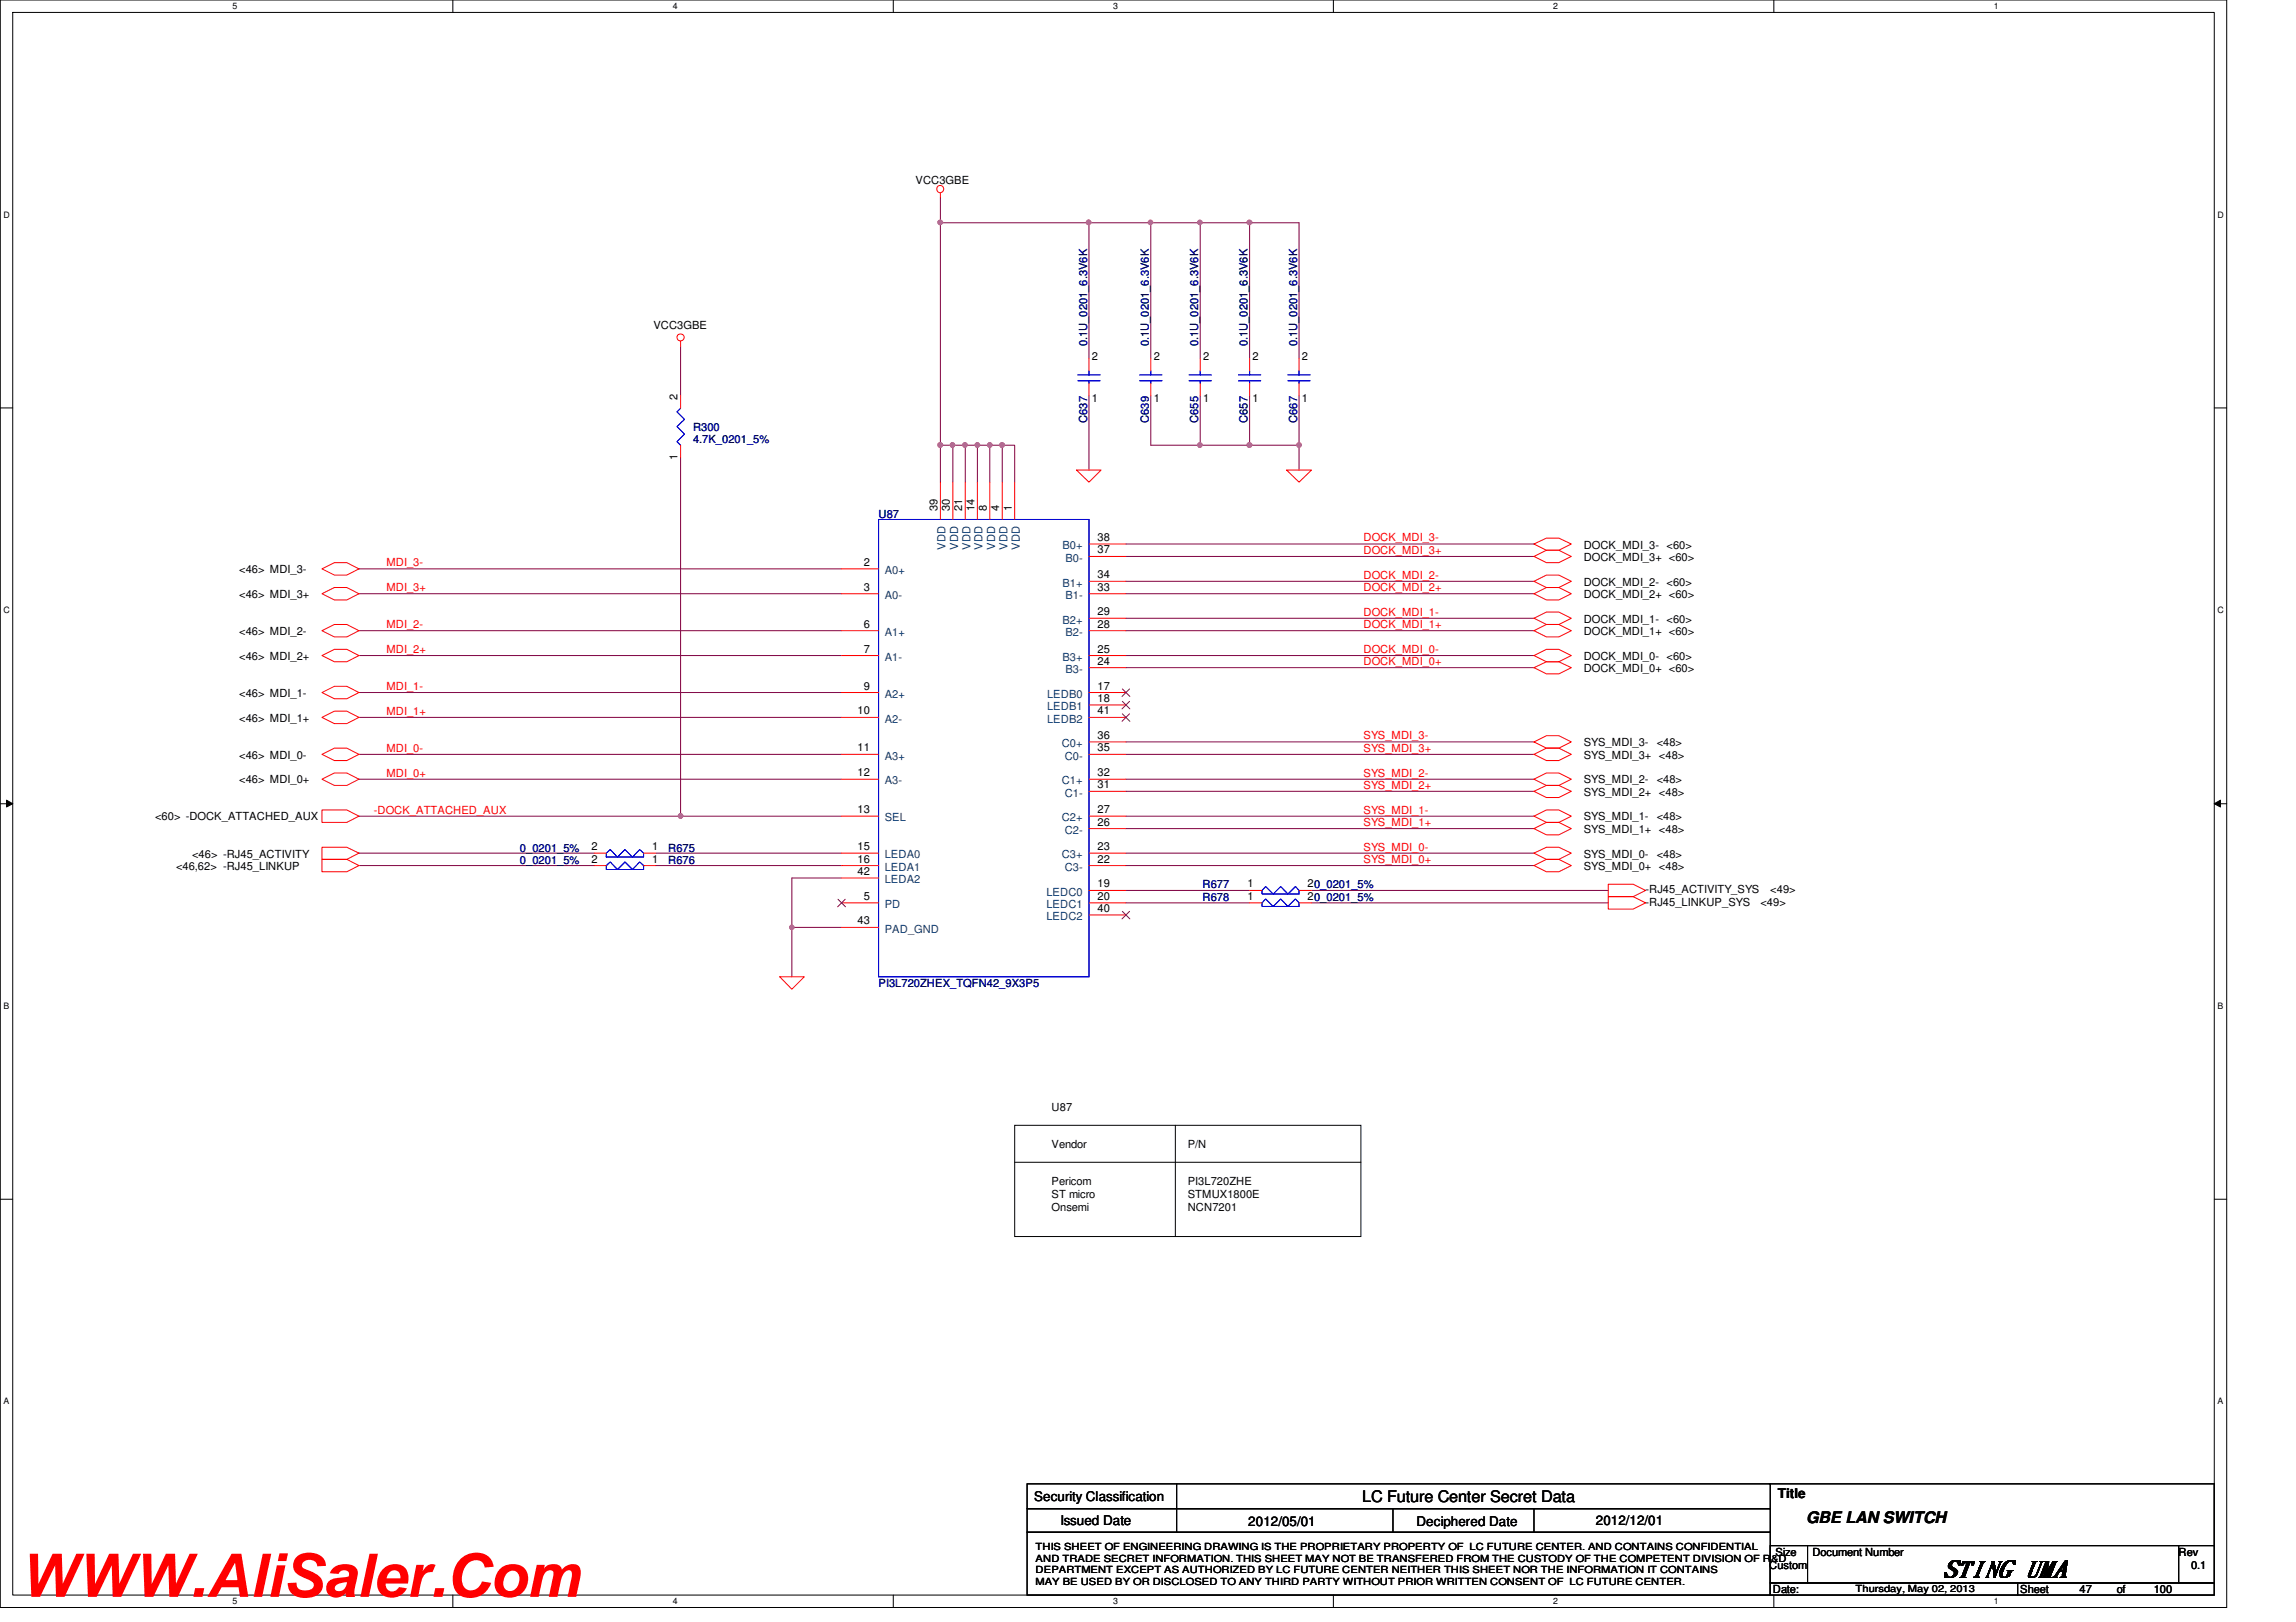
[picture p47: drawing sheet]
<svg xmlns="http://www.w3.org/2000/svg" width="297mm" height="210mm" viewBox="0 0 297 210" stroke-linecap="round" stroke-linejoin="round" font-family="sans-serif">
<defs><g id="words">
<text font-size="7.8" fill="#f00" x="2.5" y="206.6">WWW.AliSaler.Com</text>
<text font-size="3" x="251.4" y="204">STING UMA</text>
<g font-size="2.1">
<text x="176.2" y="194.4">LC Future Center Secret Data</text>
<text x="233.7" y="197.1">GBE LAN SWITCH</text>
</g>
<g font-size="1.7">
<text x="133.8" y="194.3">Security Classification</text>
<text x="137.2" y="197.3">Issued Date</text>
<text x="161.5" y="197.5">2012/05/01</text>
<text x="183.3" y="197.5">Deciphered Date</text>
<text x="206.5" y="197.3">2012/12/01</text>
<text x="230" y="193.8">Title</text>
</g>
<g font-size="1.4">
<text x="118.4" y="23.7">VCC3GBE</text>
<text x="84.5" y="42.6">VCC3GBE</text>
<text x="141.3" y="46.6">2</text>
<text x="149.3" y="46.6">2</text>
<text x="155.7" y="46.6">2</text>
<text x="162" y="46.6">2</text>
<text x="168.4" y="46.6">2</text>
<text x="87.7" y="51.7" transform="rotate(-90 87.7 51.7)">2</text>
<text x="141.3" y="52.1">1</text>
<text x="149.3" y="52.1">1</text>
<text x="155.7" y="52.1">1</text>
<text x="162" y="52.1">1</text>
<text x="168.4" y="52.1">1</text>
<text x="87.7" y="59.5" transform="rotate(-90 87.7 59.5)">1</text>
<text x="121.3" y="66.1" transform="rotate(-90 121.3 66.1)">39</text>
<text x="122.9" y="66.1" transform="rotate(-90 122.9 66.1)">30</text>
<text x="124.5" y="66.1" transform="rotate(-90 124.5 66.1)">21</text>
<text x="126.1" y="66.1" transform="rotate(-90 126.1 66.1)">14</text>
<text x="127.7" y="66.1" transform="rotate(-90 127.7 66.1)">8</text>
<text x="129.3" y="66.1" transform="rotate(-90 129.3 66.1)">4</text>
<text x="130.9" y="66.1" transform="rotate(-90 130.9 66.1)">1</text>
<text x="142" y="71.6">37</text>
<text x="142" y="70">38</text>
<text x="204.9" y="71">DOCK_MDI_3- &lt;60&gt;</text>
<text x="30.9" y="74.2">&lt;46&gt; MDI_3-</text>
<text x="30.9" y="77.4">&lt;46&gt; MDI_3+</text>
<text x="111.8" y="73.2">2</text>
<text x="111.8" y="76.5">3</text>
<text x="142" y="76.5">33</text>
<text x="142" y="74.8">34</text>
<text x="204.9" y="72.6">DOCK_MDI_3+ &lt;60&gt;</text>
<text x="204.9" y="77.4">DOCK_MDI_2+ &lt;60&gt;</text>
<text x="204.9" y="75.8">DOCK_MDI_2- &lt;60&gt;</text>
<text x="30.9" y="82.2">&lt;46&gt; MDI_2-</text>
<text x="111.8" y="81.2">6</text>
<text x="142" y="81.2">28</text>
<text x="142" y="79.6">29</text>
<text x="204.9" y="82.2">DOCK_MDI_1+ &lt;60&gt;</text>
<text x="204.9" y="80.6">DOCK_MDI_1- &lt;60&gt;</text>
<text x="30.9" y="85.4">&lt;46&gt; MDI_2+</text>
<text x="111.8" y="84.5">7</text>
<text x="111.8" y="89.2">9</text>
<text x="142" y="89.2">17</text>
<text x="142" y="86">24</text>
<text x="142" y="84.5">25</text>
<text x="204.9" y="87">DOCK_MDI_0+ &lt;60&gt;</text>
<text x="204.9" y="85.4">DOCK_MDI_0- &lt;60&gt;</text>
<text x="30.9" y="90.2">&lt;46&gt; MDI_1-</text>
<text x="30.9" y="93.4">&lt;46&gt; MDI_1+</text>
<text x="111" y="92.5">10</text>
<text x="142" y="90.8">18</text>
<text x="142" y="92.5">41</text>
<text x="142" y="95.6">36</text>
<text x="30.9" y="98.2">&lt;46&gt; MDI_0-</text>
<text x="30.9" y="101.4">&lt;46&gt; MDI_0+</text>
<text x="111" y="97.2">11</text>
<text x="111" y="100.5">12</text>
<text x="142" y="97.2">35</text>
<text x="142" y="100.5">32</text>
<text x="204.9" y="98.2">SYS_MDI_3+ &lt;48&gt;</text>
<text x="204.9" y="96.6">SYS_MDI_3-</text>
<text x="204.9" y="101.4">SYS_MDI_2-</text>
<text x="214.3" y="96.6">&lt;48&gt;</text>
<text x="214.3" y="101.4">&lt;48&gt;</text>
<text x="20.1" y="106.2">&lt;60&gt; -DOCK_ATTACHED_AUX</text>
<text x="111" y="105.2">13</text>
<text x="142" y="102">31</text>
<text x="142" y="106.8">26</text>
<text x="142" y="105.2">27</text>
<text x="204.9" y="103">SYS_MDI_2+ &lt;48&gt;</text>
<text x="204.9" y="107.8">SYS_MDI_1+ &lt;48&gt;</text>
<text x="204.9" y="106.2">SYS_MDI_1-</text>
<text x="214.3" y="106.2">&lt;48&gt;</text>
<text x="22.8" y="112.6">&lt;46,62&gt; -RJ45_LINKUP</text>
<text x="24.8" y="111">&lt;46&gt; -RJ45_ACTIVITY</text>
<text x="76.5" y="110">2</text>
<text x="76.5" y="111.6">2</text>
<text x="84.4" y="110">1</text>
<text x="84.4" y="111.6">1</text>
<text x="111" y="110">15</text>
<text x="111" y="111.6">16</text>
<text x="111" y="113.2">42</text>
<text x="142" y="111.6">22</text>
<text x="142" y="110">23</text>
<text x="204.9" y="112.6">SYS_MDI_0+ &lt;48&gt;</text>
<text x="204.9" y="111">SYS_MDI_0-</text>
<text x="214.3" y="111">&lt;48&gt;</text>
<text x="111" y="119.6">43</text>
<text x="111.8" y="116.5">5</text>
<text x="142" y="114.9">19</text>
<text x="142" y="116.5">20</text>
<text x="142" y="118">40</text>
<text x="161.4" y="114.9">1</text>
<text x="161.4" y="116.5">1</text>
<text x="169.2" y="114.9">20_0201_5%</text>
<text x="169.2" y="116.5">20_0201_5%</text>
<text x="212.9" y="115.6">-RJ45_ACTIVITY_SYS</text>
<text x="212.9" y="117.2">-RJ45_LINKUP_SYS</text>
<text x="227.8" y="117.2">&lt;49&gt;</text>
<text x="229" y="115.6">&lt;49&gt;</text>
<text x="136.1" y="143.8">U87</text>
<text x="136.1" y="148.6">Vendor</text>
<text x="153.7" y="148.6">P/N</text>
<text x="136.1" y="153.4">Pericom</text>
<text x="136.1" y="155.1">ST micro</text>
<text x="153.7" y="153.4">PI3L720ZHE</text>
<text x="153.7" y="155.1">STMUX1800E</text>
<text x="136.1" y="156.8">Onsemi</text>
<text x="153.7" y="156.8">NCN7201</text>
<text x="228.9" y="203">Custom</text>
<text x="229.7" y="201.4">Size</text>
<text x="234.5" y="201.4">Document Number</text>
<text x="281.8" y="201.4">Rev</text>
<text x="283.5" y="203">0.1</text>
<text x="229.4" y="206.2">Date:</text>
<text x="261.4" y="206.2">Sheet</text>
<text x="269" y="206.2">47</text>
<text x="273.9" y="206.2">of</text>
<text x="278.6" y="206.2">100</text>
</g>
<g font-size="1.4" fill="#000080">
<text x="140.6" y="44.8" transform="rotate(-90 140.6 44.8)">0.1U_0201_6.3V6K</text>
<text x="148.6" y="44.8" transform="rotate(-90 148.6 44.8)">0.1U_0201_6.3V6K</text>
<text x="155" y="44.8" transform="rotate(-90 155 44.8)">0.1U_0201_6.3V6K</text>
<text x="161.4" y="44.8" transform="rotate(-90 161.4 44.8)">0.1U_0201_6.3V6K</text>
<text x="167.8" y="44.8" transform="rotate(-90 167.8 44.8)">0.1U_0201_6.3V6K</text>
<text x="89.7" y="55.8">R300</text>
<text x="89.7" y="57.4">4.7K_0201_5%</text>
<text x="140.6" y="54.7" transform="rotate(-90 140.6 54.7)">C637</text>
<text x="148.6" y="54.7" transform="rotate(-90 148.6 54.7)">C639</text>
<text x="155" y="54.7" transform="rotate(-90 155 54.7)">C655</text>
<text x="161.4" y="54.7" transform="rotate(-90 161.4 54.7)">C657</text>
<text x="167.8" y="54.7" transform="rotate(-90 167.8 54.7)">C667</text>
<text x="113.7" y="67">U87</text>
<text x="67.3" y="110.2">0_0201_5%</text>
<text x="67.3" y="111.8">0_0201_5%</text>
<text x="86.4" y="110.2">R675</text>
<text x="86.4" y="111.8">R676</text>
<text x="155.6" y="115">R677</text>
<text x="155.6" y="116.6">R678</text>
<text x="113.7" y="127.8">PI3L720ZHEX_TQFN42_9X3P5</text>
</g>
<g font-size="1.4" fill="#004080">
<text x="122.3" y="71.1" transform="rotate(-90 122.3 71.1)">VDD</text>
<text x="123.9" y="71.1" transform="rotate(-90 123.9 71.1)">VDD</text>
<text x="125.6" y="71.1" transform="rotate(-90 125.6 71.1)">VDD</text>
<text x="127.1" y="71.1" transform="rotate(-90 127.1 71.1)">VDD</text>
<text x="128.7" y="71.1" transform="rotate(-90 128.7 71.1)">VDD</text>
<text x="130.3" y="71.1" transform="rotate(-90 130.3 71.1)">VDD</text>
<text x="131.9" y="71.1" transform="rotate(-90 131.9 71.1)">VDD</text>
<text x="137.5" y="71.1">B0+</text>
<text x="114.5" y="74.3">A0+</text>
<text x="114.5" y="77.5">A0-</text>
<text x="137.5" y="75.9">B1+</text>
<text x="137.8" y="72.7">B0-</text>
<text x="137.8" y="77.5">B1-</text>
<text x="114.5" y="82.3">A1+</text>
<text x="137.5" y="80.7">B2+</text>
<text x="137.8" y="82.3">B2-</text>
<text x="114.5" y="85.5">A1-</text>
<text x="137.5" y="85.5">B3+</text>
<text x="137.8" y="87.1">B3-</text>
<text x="114.5" y="90.3">A2+</text>
<text x="114.5" y="93.5">A2-</text>
<text x="135.5" y="90.3">LEDB0</text>
<text x="135.5" y="91.9">LEDB1</text>
<text x="135.5" y="93.5">LEDB2</text>
<text x="114.5" y="98.3">A3+</text>
<text x="114.5" y="101.5">A3-</text>
<text x="137.4" y="96.7">C0+</text>
<text x="137.4" y="101.5">C1+</text>
<text x="137.7" y="98.3">C0-</text>
<text x="114.5" y="106.3">SEL</text>
<text x="137.4" y="106.3">C2+</text>
<text x="137.7" y="103.1">C1-</text>
<text x="137.7" y="107.9">C2-</text>
<text x="114.5" y="111.1">LEDA0</text>
<text x="114.5" y="112.7">LEDA1</text>
<text x="137.4" y="111.1">C3+</text>
<text x="137.7" y="112.7">C3-</text>
<text x="114.5" y="114.3">LEDA2</text>
<text x="114.5" y="117.5">PD</text>
<text x="135.4" y="115.9">LEDC0</text>
<text x="135.4" y="117.5">LEDC1</text>
<text x="135.4" y="119.1">LEDC2</text>
<text x="114.5" y="120.7">PAD_GND</text>
</g>
<g font-size="1.4" fill="#f00">
<text x="176.4" y="70.1">DOCK_MDI_3-</text>
<text x="176.4" y="71.7">DOCK_MDI_3+</text>
<text x="50" y="73.3">MDI_3-</text>
<text x="50" y="76.5">MDI_3+</text>
<text x="176.4" y="74.9">DOCK_MDI_2-</text>
<text x="176.4" y="76.5">DOCK_MDI_2+</text>
<text x="50" y="81.3">MDI_2-</text>
<text x="176.4" y="79.7">DOCK_MDI_1-</text>
<text x="176.4" y="81.3">DOCK_MDI_1+</text>
<text x="50" y="84.5">MDI_2+</text>
<text x="50" y="89.3">MDI_1-</text>
<text x="176.4" y="84.5">DOCK_MDI_0-</text>
<text x="176.4" y="86.1">DOCK_MDI_0+</text>
<text x="50" y="92.5">MDI_1+</text>
<text x="176.4" y="95.7">SYS_MDI_3-</text>
<text x="50" y="97.3">MDI_0-</text>
<text x="50" y="100.5">MDI_0+</text>
<text x="176.4" y="97.3">SYS_MDI_3+</text>
<text x="176.4" y="100.5">SYS_MDI_2-</text>
<text x="48.4" y="105.3">-DOCK_ATTACHED_AUX</text>
<text x="176.4" y="102.1">SYS_MDI_2+</text>
<text x="176.4" y="105.3">SYS_MDI_1-</text>
<text x="176.4" y="106.9">SYS_MDI_1+</text>
<text x="176.4" y="110.1">SYS_MDI_0-</text>
<text x="176.4" y="111.7">SYS_MDI_0+</text>
</g>
<g font-size="1.3">
<text x="134" y="200.6">THIS SHEET OF ENGINEERING DRAWING IS THE PROPRIETARY PROPERTY OF LC FUTURE CENTER. AND CONTAINS CONFIDENTIAL</text>
<text x="134" y="202.1">AND TRADE SECRET INFORMATION. THIS SHEET MAY NOT BE TRANSFERED FROM THE CUSTODY OF THE COMPETENT DIVISION OF R&amp;D</text>
<text x="134" y="203.6">DEPARTMENT EXCEPT AS AUTHORIZED BY LC FUTURE CENTER NEITHER THIS SHEET NOR THE INFORMATION IT CONTAINS</text>
<text x="134" y="205.1">MAY BE USED BY OR DISCLOSED TO ANY THIRD PARTY WITHOUT PRIOR WRITTEN CONSENT OF LC FUTURE CENTER.</text>
<text x="240.1" y="206">Thursday, May 02, 2013</text>
</g>
<g font-size="1.1">
<text x="30.1" y="1.1">5</text>
<text x="87" y="1.1">4</text>
<text x="144" y="1.1">3</text>
<text x="201" y="1.1">2</text>
<text x="257.9" y="1.1">1</text>
<text x=".5" y="28.2">D</text>
<text x="286.9" y="28.2">D</text>
<text x=".5" y="79.3">C</text>
<text x="286.9" y="79.3">C</text>
<text x=".5" y="130.6">B</text>
<text x="286.9" y="130.6">B</text>
<text x=".5" y="181.7">A</text>
<text x="286.9" y="181.7">A</text>
<text x="30.1" y="207.6">5</text>
<text x="87" y="207.6">4</text>
<text x="144" y="207.6">3</text>
<text x="201" y="207.6">2</text>
<text x="257.9" y="207.6">1</text>
</g>
</g></defs>
<path d="M0 0h288.1v208h-288.1zM1.6 1.6h284.9v204.8h-284.9z" fill="none" stroke="#000" stroke-width=".13"/>
<g fill="#fff">
<path d="M30.1 .2h.6v1.2h-.6z"/>
<path d="M30.1 206.6h.6v1.2h-.6z"/>
</g>
<path d="M58.6 0v1.6M58.6 206.4v1.6" fill="none" stroke="#000" stroke-width=".13"/>
<g fill="#fff">
<path d="M87 .2h.6v1.2h-.6z"/>
<path d="M87 206.6h.6v1.2h-.6z"/>
</g>
<path d="M115.6 0v1.6M115.6 206.4v1.6" fill="none" stroke="#000" stroke-width=".13"/>
<g fill="#fff">
<path d="M144 .2h.6v1.2h-.6z"/>
<path d="M144 206.6h.6v1.2h-.6z"/>
</g>
<path d="M172.5 0v1.6M172.5 206.4v1.6" fill="none" stroke="#000" stroke-width=".13"/>
<g fill="#fff">
<path d="M201 .2h.5v1.2h-.5z"/>
<path d="M201 206.6h.5v1.2h-.5z"/>
</g>
<path d="M229.5 0v1.6M229.5 206.4v1.6" fill="none" stroke="#000" stroke-width=".13"/>
<g fill="#fff">
<path d="M257.9 .2h.6v1.2h-.6z"/>
<path d="M257.9 206.6h.6v1.2h-.6z"/>
<path d="M.5 27.2h.7v1.2h-.7z"/>
<path d="M286.9 27.2h.8v1.2h-.8z"/>
<path d="M.5 78.4h.7v1.1h-.7z"/>
<path d="M286.9 78.4h.8v1.1h-.8z"/>
</g>
<path d="M0 52.8h1.6M286.5 52.8h1.6" fill="none" stroke="#000" stroke-width=".13"/>
<g fill="#fff">
<path d="M.5 129.6h.7v1.2h-.7z"/>
<path d="M286.9 129.6h.7v1.2h-.7z"/>
</g>
<path d="M0 104h1.6M.8 103.5l.8 .5-.8 .4zM286.5 104h1.6M286.5 104l.8-.5v.9z" fill="none" stroke="#000" stroke-width=".13"/>
<path d="M.8 103.5l.8 .5-.8 .4zM286.5 104l.8-.5v.9z" fill="#000"/>
<g fill="#fff">
<path d="M.5 180.8h.7v1.1h-.7z"/>
<path d="M286.9 180.8h.7v1.1h-.7z"/>
</g>
<path d="M0 155.2h1.6M131.3 145.6h44.8v14.4h-44.8zM131.3 150.4h44.8M152.1 145.6v14.4M286.5 155.2h1.6" fill="none" stroke="#000" stroke-width=".13"/>
<path d="M148.9 28.8v17.6M155.3 28.8v17.6M148.9 51.2v6.4M155.3 51.2v6.4" fill="none" stroke="#800040" stroke-width=".13"/>
<circle cx="155.2" cy="28.8" r=".3" fill="#f0f"/>
<circle cx="155.2" cy="28.8" r=".3" fill="none" stroke="#f0f" stroke-width=".13"/>
<path d="M161.7 28.8v17.6M161.7 51.2v6.4" fill="none" stroke="#800040" stroke-width=".13"/>
<circle cx="161.7" cy="28.8" r=".31" fill="#f0f"/>
<circle cx="161.7" cy="28.8" r=".31" fill="none" stroke="#f0f" stroke-width=".13"/>
<path d="M148.9 28.8h6.4M168.1 28.8v17.6M168.1 57.6v3.2" fill="none" stroke="#800040" stroke-width=".13"/>
<circle cx="148.8" cy="28.8" r=".3" fill="#f0f"/>
<circle cx="148.8" cy="28.8" r=".3" fill="none" stroke="#f0f" stroke-width=".13"/>
<path d="M155.3 28.8h12.8M148.9 57.6h6.4M161.7 57.6h6.4" fill="none" stroke="#800040" stroke-width=".13"/>
<circle cx="168" cy="57.6" r=".31" fill="#f0f"/>
<circle cx="168" cy="57.6" r=".31" fill="none" stroke="#f0f" stroke-width=".13"/>
<circle cx="161.6" cy="57.6" r=".32" fill="#f0f"/>
<circle cx="161.6" cy="57.6" r=".32" fill="none" stroke="#f0f" stroke-width=".13"/>
<path d="M155.3 57.6h6.4" fill="none" stroke="#800040" stroke-width=".13"/>
<circle cx="155.2" cy="57.6" r=".31" fill="#f0f"/>
<circle cx="155.2" cy="57.6" r=".31" fill="none" stroke="#f0f" stroke-width=".13"/>
<path d="M121.7 57.6v4.8" fill="none" stroke="#800040" stroke-width=".13"/>
<circle cx="121.6" cy="57.6" r=".32" fill="#f0f"/>
<circle cx="121.6" cy="57.6" r=".32" fill="none" stroke="#f0f" stroke-width=".13"/>
<path d="M121.7 25.6v3.2M140.9 28.8h8" fill="none" stroke="#800040" stroke-width=".13"/>
<circle cx="140.8" cy="28.8" r=".3" fill="#f0f"/>
<circle cx="140.8" cy="28.8" r=".3" fill="none" stroke="#f0f" stroke-width=".13"/>
<path d="M121.7 28.8v28.8h1.6v4.8M123.3 57.6h1.6v4.8" fill="none" stroke="#800040" stroke-width=".13"/>
<circle cx="124.8" cy="57.6" r=".31" fill="#f0f"/>
<circle cx="124.8" cy="57.6" r=".31" fill="none" stroke="#f0f" stroke-width=".13"/>
<circle cx="123.2" cy="57.6" r=".31" fill="#f0f"/>
<circle cx="123.2" cy="57.6" r=".31" fill="none" stroke="#f0f" stroke-width=".13"/>
<path d="M124.9 57.6h1.5v4.8M126.4 57.6h1.7v4.8" fill="none" stroke="#800040" stroke-width=".13"/>
<circle cx="128" cy="57.6" r=".31" fill="#f0f"/>
<circle cx="128" cy="57.6" r=".31" fill="none" stroke="#f0f" stroke-width=".13"/>
<circle cx="126.4" cy="57.6" r=".31" fill="#f0f"/>
<circle cx="126.4" cy="57.6" r=".31" fill="none" stroke="#f0f" stroke-width=".13"/>
<path d="M128.1 57.6h1.6v4.8" fill="none" stroke="#800040" stroke-width=".13"/>
<circle cx="129.6" cy="57.6" r=".32" fill="#f0f"/>
<circle cx="129.6" cy="57.6" r=".32" fill="none" stroke="#f0f" stroke-width=".13"/>
<path d="M140.9 28.8v17.6M129.7 57.6h1.6v4.8M140.9 51.2v9.6M168.1 51.2v6.4" fill="none" stroke="#800040" stroke-width=".13"/>
<circle cx="140.8" cy="28.8" r=".3" fill="#f0f"/>
<circle cx="140.8" cy="28.8" r=".3" fill="none" stroke="#f0f" stroke-width=".13"/>
<path d="M121.7 28.8h19.2" fill="none" stroke="#800040" stroke-width=".13"/>
<circle cx="121.6" cy="28.8" r=".31" fill="#f0f"/>
<circle cx="121.6" cy="28.8" r=".31" fill="none" stroke="#f0f" stroke-width=".13"/>
<path d="M102.4 113.6h6.5M102.4 120v6.4" fill="none" stroke="#800040" stroke-width=".13"/>
<circle cx="102.4" cy="120" r=".3" fill="#f0f"/>
<circle cx="102.4" cy="120" r=".3" fill="none" stroke="#f0f" stroke-width=".13"/>
<path d="M46.4 73.6h62.5M46.4 76.8h62.5M46.4 81.6h62.5M46.4 84.8h62.5M46.4 89.6h62.5M46.4 92.8h62.5M46.4 97.6h62.5M46.4 100.8h62.5M88 105.6h20.9M102.4 113.6v6.4h6.5" fill="none" stroke="#800040" stroke-width=".13"/>
<circle cx="88" cy="105.6" r=".31" fill="#f0f"/>
<circle cx="88" cy="105.6" r=".31" fill="none" stroke="#f0f" stroke-width=".13"/>
<g fill="none" stroke="#800040" stroke-width=".13">
<path d="M88 59.2v46.4h-41.6M88 44.8v6.4M145.7 70.4h52.8M145.7 72h52.8M145.7 75.2h52.8M145.7 76.8h52.8M145.7 96h52.8M145.7 97.6h52.8M145.7 80h52.8M145.7 81.6h52.8M145.7 84.8h52.8M145.7 86.4h52.8"/>
<path d="M46.4 110.4h30.5M46.4 112h30.5M84.9 110.4h24M84.9 112h24M145.7 115.2h16M145.7 116.8h16M145.7 100.8h52.8M145.7 102.4h52.8M145.7 105.6h52.8M145.7 107.2h52.8M145.7 110.4h52.8M145.7 112h52.8"/>
<path d="M169.7 115.2h38.4M169.7 116.8h38.4"/>
</g>
<g fill="none" stroke="#f00" stroke-width=".13">
<path d="M121.7 25v.6M88 44.2v.6M88 57.6v1.6M88 51.2v1.6M140.9 49.6v1.6M140.9 46.4v1.6M148.9 49.6v1.6M148.9 46.4v1.6M155.3 49.6v1.6M155.3 46.4v1.6M161.7 49.6v1.6M161.7 46.4v1.6"/>
<path d="M168.1 49.6v1.6M168.1 46.4v1.6M41.7 73.6l1.6-.8h1.6l1.5 .8-1.5 .8h-1.6zM41.7 76.8l1.6-.8h1.6l1.5 .8-1.5 .8h-1.6zM108.9 73.6h4.8M108.9 76.8h4.8M121.7 62.4v4.8M123.3 62.4v4.8M124.9 62.4v4.8M126.4 62.4v4.8M128.1 62.4v4.8M129.7 62.4v4.8"/>
<path d="M131.3 62.4v4.8M139.3 60.8h3.1l-1.5 1.6zM140.9 70.4h4.8M140.9 72h4.8M140.9 75.2h4.8M140.9 76.8h4.8M166.5 60.8h3.2l-1.6 1.6zM198.5 70.4l1.6-.8h1.6l1.6 .8-1.6 .8h-1.6zM198.5 72l1.6-.8h1.6l1.6 .8-1.6 .8h-1.6zM198.5 76.8l1.6-.8h1.6l1.6 .8-1.6 .8h-1.6zM198.5 75.2l1.6-.8h1.6l1.6 .8-1.6 .8h-1.6zM41.7 81.6l1.6-.8h1.6l1.5 .8-1.5 .8h-1.6z"/>
<path d="M41.7 89.6l1.6-.8h1.6l1.5 .8-1.5 .8h-1.6zM41.7 97.6l1.6-.8h1.6l1.5 .8-1.5 .8h-1.6zM41.7 84.8l1.6-.8h1.6l1.5 .8-1.5 .8h-1.6zM41.7 92.8l1.6-.8h1.6l1.5 .8-1.5 .8h-1.6zM108.9 81.6h4.8M108.9 84.8h4.8M108.9 89.6h4.8M108.9 92.8h4.8M108.9 97.6h4.8M140.9 96h4.8M140.9 97.6h4.8M140.9 80h4.8"/>
<path d="M140.9 81.6h4.8M140.9 84.8h4.8M140.9 86.4h4.8M140.9 89.6h4.8M140.9 91.2h4.8M140.9 92.8h4.8M198.5 97.6l1.6-.8h1.6l1.6 .8-1.6 .8h-1.6zM198.5 96l1.6-.8h1.6l1.6 .8-1.6 .8h-1.6zM198.5 81.6l1.6-.8h1.6l1.6 .8-1.6 .8h-1.6zM198.5 80l1.6-.8h1.6l1.6 .8-1.6 .8h-1.6zM198.5 86.4l1.6-.8h1.6l1.6 .8-1.6 .8h-1.6zM198.5 84.8l1.6-.8h1.6l1.6 .8-1.6 .8h-1.6z"/>
<path d="M41.7 100.8l1.6-.8h1.6l1.5 .8-1.5 .8h-1.6zM41.7 104.8h3.2l1.5 .8-1.5 .8h-3.2zM41.7 109.6h3.2l1.5 .8-1.5 .8h-3.2zM41.7 111.2h3.2l1.5 .8-1.5 .8h-3.2zM76.9 110.4h1.5M76.9 112h1.5M83.3 110.4h1.6M83.3 112h1.6M108.9 105.6h4.8M108.9 100.8h4.8M108.9 110.4h4.8M108.9 112h4.8"/>
<path d="M108.9 113.6h4.8M108.9 116.8h4.8M140.9 100.8h4.8M140.9 102.4h4.8M140.9 105.6h4.8M140.9 107.2h4.8M140.9 110.4h4.8M140.9 112h4.8M140.9 115.2h4.8M140.9 116.8h4.8M140.9 118.4h4.8M161.7 115.2h1.6"/>
<path d="M161.7 116.8h1.6M168.1 115.2h1.6M168.1 116.8h1.6M198.5 102.4l1.6-.8h1.6l1.6 .8-1.6 .8h-1.6zM198.5 100.8l1.6-.8h1.6l1.6 .8-1.6 .8h-1.6zM198.5 107.2l1.6-.8h1.6l1.6 .8-1.6 .8h-1.6zM198.5 105.6l1.6-.8h1.6l1.6 .8-1.6 .8h-1.6zM198.5 112l1.6-.8h1.6l1.6 .8-1.6 .8h-1.6zM198.5 110.4l1.6-.8h1.6l1.6 .8-1.6 .8h-1.6zM208.1 114.4h3.2l1.6 .8-1.6 .8h-3.2zM208.1 116h3.2l1.6 .8-1.6 .8h-3.2zM100.9 126.4h3.2l-1.7 1.6z"/>
<path d="M108.9 120h4.8"/>
<circle cx="121.6" cy="24.5" r=".46"/>
<circle cx="88.1" cy="43.7" r=".46"/>
</g>
<path d="M132.9 192h96.1v3.2h-96.1zM132.9 195.2h96.1v3.1h-96.1zM132.9 198.3h96.1v8.1h-96.1zM152.2 192v6.3M180.2 195.2v3.1M198.5 195.2v3.1M228.9 192h57.6v8M229 200h4.8v4.9h-4.8zM229 204.9h32v1.5h-32zM233.8 200h48.1v4.9h-48.1zM261 204.9h25.5v1.5h-25.5zM281.9 200h4.6v4.9h-4.6z" fill="none" stroke="#000" stroke-width=".13"/>
<g fill="none" stroke="#00f" stroke-width=".13">
<path d="M88 52.8l-.4 .5 1 1-1 .9 1 1-1 1 .4 .4M139.4 48.5h2.9M139.4 49.3h2.9M140.9 49.3v.3M140.9 48v.5M147.4 48.5h2.9M147.4 49.3h2.9M148.9 49.3v.3M148.9 48v.5M153.8 48.5h2.9M153.8 49.3h2.9M155.3 49.3v.3"/>
<path d="M155.3 48v.5M160.2 48.5h2.9M160.2 49.3h2.9M161.7 49.3v.3M161.7 48v.5M166.6 48.5h2.9M166.6 49.3h2.9M168.1 49.3v.3M168.1 48v.5M113.7 67.2h27.2v59.2h-27.2zM78.4 110.4l.5-.5 1 1 1-1 .9 1 1-1 .5 .5v.5h-4.9zM78.4 112l.5-.5 1 1 1-1 .9 1 1-1 .5 .5v.5h-4.9z"/>
<path d="M163.7 114.7l1 1 1-1 .9 1 1-1 .5 .5v.5h-4.8v-.5zM163.7 116.3l1 1 1-1 .9 1 1-1 .5 .5v.5h-4.8v-.5z"/>
</g>
<path d="M145.2 89.2l1 .9M145.2 90.8l1 .9M145.2 92.4l1 .9M146.1 89.2l-.9 .9M146.1 90.8l-.9 .9M146.1 92.4l-.9 .9M108.4 116.4l1 .9M109.3 116.4l-.9 .9M145.2 117.9l1 1M146.1 117.9l-.9 1" fill="none" stroke="#804000" stroke-width=".13"/>
<circle cx="155.2" cy="28.8" r=".3" fill="#f0f"/>
<circle cx="155.2" cy="28.8" r=".3" fill="none" stroke="#f0f" stroke-width=".13"/>
<circle cx="161.7" cy="28.8" r=".31" fill="#f0f"/>
<circle cx="161.7" cy="28.8" r=".31" fill="none" stroke="#f0f" stroke-width=".13"/>
<circle cx="148.8" cy="28.8" r=".3" fill="#f0f"/>
<circle cx="148.8" cy="28.8" r=".3" fill="none" stroke="#f0f" stroke-width=".13"/>
<circle cx="168" cy="57.6" r=".31" fill="#f0f"/>
<circle cx="168" cy="57.6" r=".31" fill="none" stroke="#f0f" stroke-width=".13"/>
<circle cx="161.6" cy="57.6" r=".32" fill="#f0f"/>
<circle cx="161.6" cy="57.6" r=".32" fill="none" stroke="#f0f" stroke-width=".13"/>
<circle cx="155.2" cy="57.6" r=".31" fill="#f0f"/>
<circle cx="155.2" cy="57.6" r=".31" fill="none" stroke="#f0f" stroke-width=".13"/>
<circle cx="121.6" cy="57.6" r=".32" fill="#f0f"/>
<circle cx="121.6" cy="57.6" r=".32" fill="none" stroke="#f0f" stroke-width=".13"/>
<circle cx="140.8" cy="28.8" r=".3" fill="#f0f"/>
<circle cx="140.8" cy="28.8" r=".3" fill="none" stroke="#f0f" stroke-width=".13"/>
<circle cx="124.8" cy="57.6" r=".31" fill="#f0f"/>
<circle cx="124.8" cy="57.6" r=".31" fill="none" stroke="#f0f" stroke-width=".13"/>
<circle cx="123.2" cy="57.6" r=".31" fill="#f0f"/>
<circle cx="123.2" cy="57.6" r=".31" fill="none" stroke="#f0f" stroke-width=".13"/>
<circle cx="128" cy="57.6" r=".31" fill="#f0f"/>
<circle cx="128" cy="57.6" r=".31" fill="none" stroke="#f0f" stroke-width=".13"/>
<circle cx="126.4" cy="57.6" r=".31" fill="#f0f"/>
<circle cx="126.4" cy="57.6" r=".31" fill="none" stroke="#f0f" stroke-width=".13"/>
<circle cx="129.6" cy="57.6" r=".32" fill="#f0f"/>
<circle cx="129.6" cy="57.6" r=".32" fill="none" stroke="#f0f" stroke-width=".13"/>
<circle cx="140.8" cy="28.8" r=".3" fill="#f0f"/>
<circle cx="140.8" cy="28.8" r=".3" fill="none" stroke="#f0f" stroke-width=".13"/>
<circle cx="121.6" cy="28.8" r=".31" fill="#f0f"/>
<circle cx="121.6" cy="28.8" r=".31" fill="none" stroke="#f0f" stroke-width=".13"/>
<circle cx="102.4" cy="120" r=".3" fill="#f0f"/>
<circle cx="102.4" cy="120" r=".3" fill="none" stroke="#f0f" stroke-width=".13"/>
<circle cx="88" cy="105.6" r=".31" fill="#f0f"/>
<circle cx="88" cy="105.6" r=".31" fill="none" stroke="#f0f" stroke-width=".13"/>
<use href="#words"/>
</svg>
